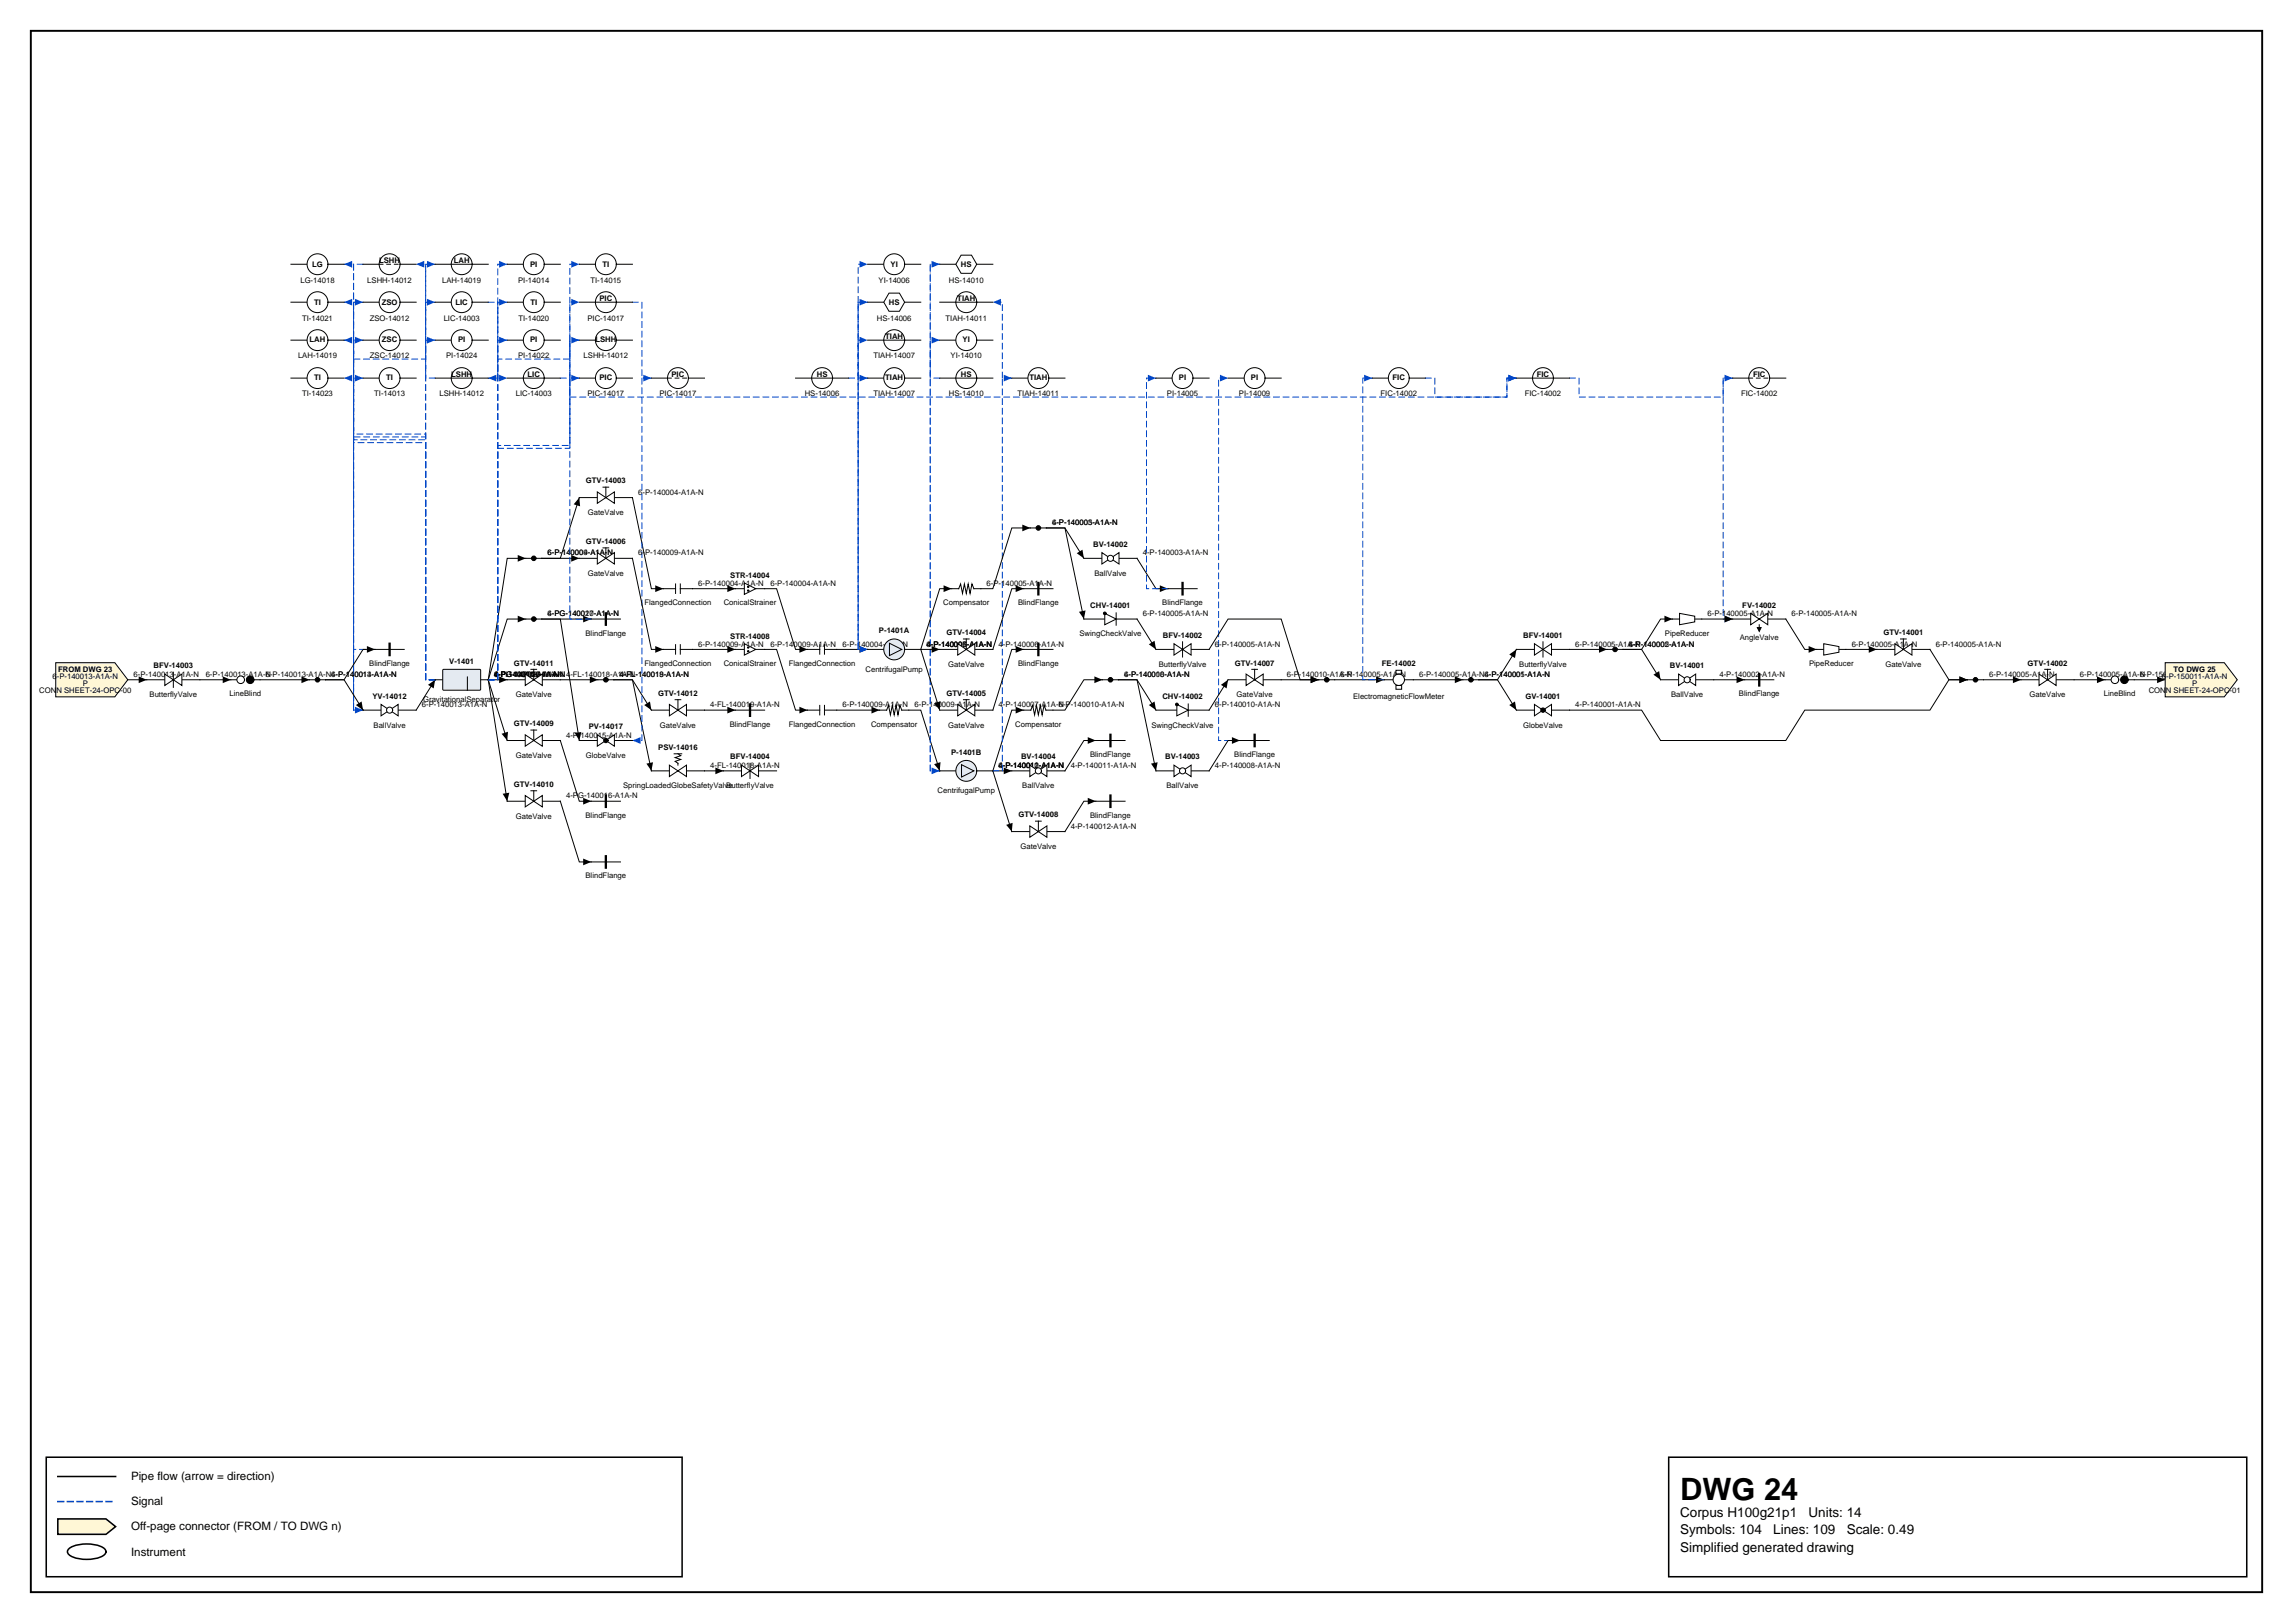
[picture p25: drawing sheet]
<svg xmlns="http://www.w3.org/2000/svg" width="420mm" height="297mm" viewBox="0 0 420 297" stroke-linecap="round" stroke-linejoin="round" font-family="sans-serif">
<defs><g id="words">
<text font-size="5.6" x="307.6" y="274.5">DWG 24</text>
<g font-size="2.5">
<text x="307.6" y="277.6">Corpus H100g21p1</text>
<text x="307.6" y="280.8">Symbols: 104</text>
<text x="324.6" y="280.8">Lines: 109</text>
<text x="331.1" y="277.6">Units: 14</text>
<text x="338.1" y="280.8">Scale: 0.49</text>
<text x="307.6" y="284">Simplified generated drawing</text>
</g>
<g font-size="2.1">
<text x="24" y="270.9">Pipe flow (arrow = direction)</text>
<text x="24" y="275.5">Signal</text>
<text x="24" y="280.1">Off-page connector (FROM / TO DWG n)</text>
<text x="24" y="284.7">Instrument</text>
</g>
<g font-size="1.4">
<text x="55" y="51.7">LG-14018</text>
<text x="57.1" y="48.8">LG</text>
<text x="67.3" y="51.7">LSHH-14012</text>
<text x="69.4" y="48.1">LSHH</text>
<text x="81" y="51.7">LAH-14019</text>
<text x="83.1" y="48.1">LAH</text>
<text x="94.9" y="51.7">PI-14014</text>
<text x="97.1" y="48.8">PI</text>
<text x="108.1" y="51.7">TI-14015</text>
<text x="110.3" y="48.8">TI</text>
<text x="160.8" y="51.7">YI-14006</text>
<text x="163" y="48.8">YI</text>
<text x="173.7" y="51.7">HS-14010</text>
<text x="175.9" y="48.8">HS</text>
<text x="55.3" y="58.7">TI-14021</text>
<text x="57.5" y="55.7">TI</text>
<text x="67.7" y="58.7">ZSO-14012</text>
<text x="69.9" y="55.7">ZSO</text>
<text x="81.2" y="58.7">LIC-14003</text>
<text x="83.4" y="55.7">LIC</text>
<text x="94.9" y="58.7">TI-14020</text>
<text x="97.1" y="55.7">TI</text>
<text x="107.5" y="58.7">PIC-14017</text>
<text x="109.7" y="55">PIC</text>
<text x="160.5" y="58.7">HS-14006</text>
<text x="162.7" y="55.7">HS</text>
<text x="173.1" y="58.7">TIAH-14011</text>
<text x="175.3" y="55">TIAH</text>
<text x="54.6" y="65.6">LAH-14019</text>
<text x="56.7" y="62.7">LAH</text>
<text x="67.7" y="65.6">ZSC-14012</text>
<text x="69.9" y="62.7">ZSC</text>
<text x="81.7" y="65.6">PI-14024</text>
<text x="83.9" y="62.7">PI</text>
<text x="94.9" y="65.6">PI-14022</text>
<text x="97.1" y="62.7">PI</text>
<text x="106.8" y="65.6">LSHH-14012</text>
<text x="109" y="62.7">LSHH</text>
<text x="159.9" y="65.6">TIAH-14007</text>
<text x="162.1" y="62">TIAH</text>
<text x="174" y="65.6">YI-14010</text>
<text x="176.2" y="62.7">YI</text>
<text x="57.5" y="69.6">TI</text>
<text x="70.7" y="69.6">TI</text>
<text x="82.6" y="68.9">LSHH</text>
<text x="96.6" y="68.9">LIC</text>
<text x="109.7" y="69.6">PIC</text>
<text x="122.9" y="68.9">PIC</text>
<text x="149.5" y="68.9">HS</text>
<text x="162.1" y="69.6">TIAH</text>
<text x="175.9" y="68.9">HS</text>
<text x="188.5" y="69.6">TIAH</text>
<text x="215.8" y="69.6">PI</text>
<text x="229" y="69.6">PI</text>
<text x="255" y="69.6">FIC</text>
<text x="281.4" y="68.9">FIC</text>
<text x="320.9" y="68.9">FIC</text>
<text x="55.3" y="72.6">TI-14023</text>
<text x="68.5" y="72.6">TI-14013</text>
<text x="80.4" y="72.6">LSHH-14012</text>
<text x="94.4" y="72.6">LIC-14003</text>
<text x="107.5" y="72.6">PIC-14017</text>
<text x="120.7" y="72.6">PIC-14017</text>
<text x="147.3" y="72.6">HS-14006</text>
<text x="159.9" y="72.6">TIAH-14007</text>
<text x="173.7" y="72.6">HS-14010</text>
<text x="186.3" y="72.6">TIAH-14011</text>
<text x="213.6" y="72.6">PI-14005</text>
<text x="226.8" y="72.6">PI-14009</text>
<text x="252.8" y="72.6">FIC-14002</text>
<text x="279.2" y="72.6">FIC-14002</text>
<text x="318.7" y="72.6">FIC-14002</text>
<text x="107.3" y="88.5">GTV-14003</text>
<text x="107.6" y="94.3">GateValve</text>
<text x="116.8" y="90.5">6-P-140004-A1A-N</text>
<text x="100.2" y="101.7">6-P-140004-A1A-N</text>
<text x="100.2" y="101.7">6-P-140009-A1A-N</text>
<text x="107.3" y="99.6">GTV-14006</text>
<text x="116.8" y="101.7">6-P-140009-A1A-N</text>
<text x="192.6" y="96.1">6-P-140005-A1A-N</text>
<text x="192.6" y="96.1">4-P-140003-A1A-N</text>
<text x="200.1" y="100.1">BV-14002</text>
<text x="209.2" y="101.7">4-P-140003-A1A-N</text>
<text x="107.6" y="105.4">GateValve</text>
<text x="127.9" y="107.2">6-P-140004-A1A-N</text>
<text x="133.7" y="105.8">STR-14004</text>
<text x="141" y="107.2">6-P-140004-A1A-N</text>
<text x="180.6" y="107.2">6-P-140005-A1A-N</text>
<text x="200.4" y="105.4">BallValve</text>
<text x="100.2" y="112.8">6-PG-140020-A1A-N</text>
<text x="100.2" y="112.8">4-PG-140017-A1A-N</text>
<text x="118" y="110.8">FlangedConnection</text>
<text x="132.5" y="110.8">ConicalStrainer</text>
<text x="172.7" y="110.8">Compensator</text>
<text x="186.4" y="110.8">BlindFlange</text>
<text x="199.6" y="111.2">CHV-14001</text>
<text x="209.2" y="112.8">6-P-140005-A1A-N</text>
<text x="212.8" y="110.8">BlindFlange</text>
<text x="312.6" y="112.8">6-P-140005-A1A-N</text>
<text x="319" y="111.2">FV-14002</text>
<text x="328" y="112.8">6-P-140005-A1A-N</text>
<text x="107.2" y="116.3">BlindFlange</text>
<text x="127.9" y="118.3">6-P-140009-A1A-N</text>
<text x="133.7" y="116.9">STR-14008</text>
<text x="141" y="118.3">6-P-140009-A1A-N</text>
<text x="154.2" y="118.3">6-P-140004-A1A-N</text>
<text x="160.9" y="115.9">P-1401A</text>
<text x="169.6" y="118.3">4-P-140006-A1A-N</text>
<text x="169.6" y="118.3">4-P-140007-A1A-N</text>
<text x="169.6" y="118.3">6-P-140005-A1A-N</text>
<text x="173.3" y="116.2">GTV-14004</text>
<text x="182.8" y="118.3">4-P-140006-A1A-N</text>
<text x="197.6" y="116.5">SwingCheckValve</text>
<text x="212.9" y="116.8">BFV-14002</text>
<text x="222.4" y="118.3">6-P-140005-A1A-N</text>
<text x="278.9" y="116.8">BFV-14001</text>
<text x="288.4" y="118.3">6-P-140005-A1A-N</text>
<text x="298.2" y="118.3">4-P-140002-A1A-N</text>
<text x="298.2" y="118.3">6-P-140005-A1A-N</text>
<text x="304.8" y="116.3">PipeReducer</text>
<text x="318.5" y="117.2">AngleValve</text>
<text x="339" y="118.3">6-P-140005-A1A-N</text>
<text x="344.8" y="116.2">GTV-14001</text>
<text x="354.4" y="118.3">6-P-140005-A1A-N</text>
<text x="9.6" y="124.3">6-P-140013-A1A-N</text>
<text x="10.6" y="123">FROM DWG 23</text>
<text x="15.1" y="125.5">P</text>
<text x="24.5" y="123.9">6-P-140013-A1A-N</text>
<text x="28.1" y="122.3">BFV-14003</text>
<text x="37.7" y="123.9">6-P-140013-A1A-N</text>
<text x="48.7" y="123.9">6-P-140013-A1A-N6-P-140013-A1A-N</text>
<text x="60.6" y="123.9">4-P-140014-A1A-N</text>
<text x="67.6" y="121.9">BlindFlange</text>
<text x="82.3" y="121.5">V-1401</text>
<text x="90.4" y="123.9">4-PG-140016-A1A-N4-FL-140018-A1A-N</text>
<text x="90.4" y="123.9">6-P-140004-A1A-N</text>
<text x="90.4" y="123.9">4-FL-140018-A1A-N</text>
<text x="90.4" y="123.9">4-P-140015-A1A-N</text>
<text x="90.4" y="123.9">6-PG-140020-A1A-N</text>
<text x="94.1" y="121.8">GTV-14011</text>
<text x="113.4" y="123.9">4-FL-140019-A1A-N</text>
<text x="113.4" y="123.9">4-FL-140018-A1A-N</text>
<text x="118" y="121.9">FlangedConnection</text>
<text x="132.5" y="121.9">ConicalStrainer</text>
<text x="144.4" y="121.9">FlangedConnection</text>
<text x="158.5" y="122.9">CentrifugalPump</text>
<text x="173.6" y="122">GateValve</text>
<text x="186.4" y="121.9">BlindFlange</text>
<text x="205.8" y="123.9">6-P-140010-A1A-N</text>
<text x="205.8" y="123.9">4-P-140008-A1A-N</text>
<text x="212.1" y="122">ButterflyValve</text>
<text x="226.1" y="121.8">GTV-14007</text>
<text x="235.6" y="123.9">6-P-140010-A1A-N</text>
<text x="245.4" y="123.9">6-P-140005-A1A-N</text>
<text x="253" y="122">FE-14002</text>
<text x="259.8" y="123.9">6-P-140005-A1A-N4-P-140001-A1A-N</text>
<text x="271.8" y="123.9">6-P-140005-A1A-N</text>
<text x="278.1" y="122">ButterflyValve</text>
<text x="305.7" y="122.3">BV-14001</text>
<text x="314.8" y="123.9">4-P-140002-A1A-N</text>
<text x="331.2" y="121.9">PipeReducer</text>
<text x="345.2" y="122">GateValve</text>
<text x="364.2" y="123.9">6-P-140005-A1A-N</text>
<text x="371.2" y="121.8">GTV-14002</text>
<text x="380.8" y="123.9">6-P-140005-A1A-N</text>
<text x="391.8" y="123.9">6-P-150011-A1A-N</text>
<text x="395.8" y="124.3">6-P-150011-A1A-N</text>
<text x="397.9" y="123">TO DWG 25</text>
<text x="401.3" y="125.5">P</text>
<text x="7.2" y="126.8">CONN SHEET-24-OPC-00</text>
<text x="27.4" y="127.6">ButterflyValve</text>
<text x="42" y="127.4">LineBlind</text>
<text x="68.2" y="127.9">YV-14012</text>
<text x="77.2" y="129.4">6-P-140013-A1A-N</text>
<text x="77.5" y="128.5">GravitationalSeparator</text>
<text x="94.4" y="127.6">GateValve</text>
<text x="120.5" y="127.4">GTV-14012</text>
<text x="130" y="129.4">4-FL-140019-A1A-N</text>
<text x="154.2" y="129.4">6-P-140009-A1A-N</text>
<text x="167.4" y="129.4">6-P-140009-A1A-N</text>
<text x="173.3" y="127.4">GTV-14005</text>
<text x="182.8" y="129.4">4-P-140007-A1A-N</text>
<text x="193.8" y="129.4">6-P-140010-A1A-N</text>
<text x="212.8" y="127.9">CHV-14002</text>
<text x="222.4" y="129.4">6-P-140010-A1A-N</text>
<text x="226.4" y="127.6">GateValve</text>
<text x="247.7" y="127.9">ElectromagneticFlowMeter</text>
<text x="279.3" y="127.9">GV-14001</text>
<text x="288.4" y="129.4">4-P-140001-A1A-N</text>
<text x="305.9" y="127.6">BallValve</text>
<text x="318.4" y="127.4">BlindFlange</text>
<text x="371.6" y="127.6">GateValve</text>
<text x="385.2" y="127.4">LineBlind</text>
<text x="393.4" y="126.8">CONN SHEET-24-OPC-01</text>
<text x="68.4" y="133.2">BallValve</text>
<text x="94.1" y="132.9">GTV-14009</text>
<text x="103.6" y="135">4-P-140015-A1A-N</text>
<text x="107.8" y="133.4">PV-14017</text>
<text x="120.5" y="137.3">PSV-14016</text>
<text x="120.8" y="133.2">GateValve</text>
<text x="133.6" y="133">BlindFlange</text>
<text x="144.4" y="133">FlangedConnection</text>
<text x="159.5" y="133">Compensator</text>
<text x="173.6" y="133.2">GateValve</text>
<text x="185.9" y="133">Compensator</text>
<text x="210.8" y="133.2">SwingCheckValve</text>
<text x="278.8" y="133.2">GlobeValve</text>
<text x="94.4" y="138.7">GateValve</text>
<text x="107.3" y="138.7">GlobeValve</text>
<text x="130" y="140.6">4-FL-140018-A1A-N</text>
<text x="133.7" y="139">BFV-14004</text>
<text x="174.1" y="138.1">P-1401B</text>
<text x="182.8" y="140.6">4-P-140012-A1A-N</text>
<text x="182.8" y="140.6">4-P-140011-A1A-N</text>
<text x="182.8" y="140.6">6-P-140010-A1A-N</text>
<text x="186.9" y="139">BV-14004</text>
<text x="196" y="140.6">4-P-140011-A1A-N</text>
<text x="199.6" y="138.5">BlindFlange</text>
<text x="213.3" y="139">BV-14003</text>
<text x="222.4" y="140.6">4-P-140008-A1A-N</text>
<text x="226" y="138.5">BlindFlange</text>
<text x="94.1" y="144">GTV-14010</text>
<text x="94.4" y="149.8">GateValve</text>
<text x="103.6" y="146.1">4-PG-140016-A1A-N</text>
<text x="107.2" y="149.7">BlindFlange</text>
<text x="114.1" y="144.3">SpringLoadedGlobeSafetyValve</text>
<text x="133" y="144.3">ButterflyValve</text>
<text x="171.7" y="145.1">CentrifugalPump</text>
<text x="186.5" y="149.6">GTV-14008</text>
<text x="187.2" y="144.3">BallValve</text>
<text x="199.6" y="149.7">BlindFlange</text>
<text x="213.6" y="144.3">BallValve</text>
<text x="186.8" y="155.4">GateValve</text>
<text x="196" y="151.7">4-P-140012-A1A-N</text>
<text x="107.2" y="160.8">BlindFlange</text>
</g>
</g></defs>
<path d="M5.6 5.6h408.6v285.8h-408.6z" fill="none" stroke="#000" stroke-width=".35"/>
<path d="M8.5 266.7h116.4v21.9h-116.4zM10.6 270.2h10.6M305.5 266.7h105.8v21.9h-105.8z" fill="none" stroke="#000" stroke-width=".28"/>
<path d="M10.6 274.8h10.6" fill="none" stroke="#0046c8" stroke-width=".28" stroke-dasharray="1.1 .7"/>
<path d="M10.6 278h8.8l1.8 1.4-1.8 1.4h-8.8z" fill="#fff7d6" stroke="#000" stroke-width=".28"/>
<path d="M12.7 283.4a6.7 6.7 0 0 1 6.3 0 .72 .72 0 0 1 0 1.2 6.7 6.7 0 0 1-6.3 0 .72 .72 0 0 1 0-1.2z" fill="none" stroke="#000" stroke-width=".28"/>
<path d="M208.2 113.3l3.4 5.6" fill="none" stroke="#000" stroke-width=".18"/>
<path d="M210.3 117.9l1.1-.6 .2 1.6z" fill="#000"/>
<path d="M227 135.5h-3.9v-66.3h1.7" fill="none" stroke="#0046c8" stroke-width=".18" stroke-dasharray="1.1 .7"/>
<path d="M223.4 68.6l1.4 .6-1.4 .6z" fill="#0046c8"/>
<path d="M172 69.2h-1.7v-20.8h1.7" fill="none" stroke="#0046c8" stroke-width=".18" stroke-dasharray="1.1 .7"/>
<path d="M170.6 47.7l1.4 .7-1.4 .6z" fill="#0046c8"/>
<path d="M185.2 141.1h-3.4l3.4 11.1" fill="none" stroke="#000" stroke-width=".18"/>
<path d="M184.2 151l1.2-.4-.2 1.6zM183.8 140.5l1.4 .6-1.4 .6z" fill="#000"/>
<path d="M172 141.1h-1.7v-78.8h1.7" fill="none" stroke="#0046c8" stroke-width=".18" stroke-dasharray="1.1 .7"/>
<path d="M170.6 61.6l1.4 .7-1.4 .6z" fill="#0046c8"/>
<path d="M187.4 130h-2.2l-3.4 11.1" fill="none" stroke="#000" stroke-width=".18"/>
<path d="M185.9 129.3l1.5 .7-1.5 .6z" fill="#000"/>
<path d="M181.8 141.1h1.7v-71.9h1.7" fill="none" stroke="#0046c8" stroke-width=".18" stroke-dasharray="1.1 .7"/>
<path d="M183.8 68.6l1.4 .6-1.4 .6z" fill="#0046c8"/>
<path d="M277.6 118.9l-3.4 5.5h-3.5h3.5l3.4 5.6M363.1 124.4h6.9" fill="none" stroke="#000" stroke-width=".18"/>
<path d="M276.3 119.8l1.3-.9-.2 1.5zM276.3 129l1.1-.6 .2 1.6zM368.5 123.8l1.5 .6-1.5 .6z" fill="#000"/>
<path d="M317.2 69.2h-1.7v44.1h1.7" fill="none" stroke="#0046c8" stroke-width=".18" stroke-dasharray="1.1 .7"/>
<path d="M315.7 112.7l1.5 .6-1.5 .6z" fill="#0046c8"/>
<path d="M360.2 124.4h-3.4l-3.5 5.6h-22.9l-3.5 5.5h-22.9l-3.5-5.5h-13.1" fill="none" stroke="#000" stroke-width=".18"/>
<path d="M358.7 123.8l1.5 .6-1.5 .6z" fill="#000"/>
<path d="M89.4 55.3h1.7v13.9h1.8" fill="none" stroke="#0046c8" stroke-width=".18" stroke-dasharray="1.1 .7"/>
<path d="M91.4 68.6l1.5 .6-1.5 .6z" fill="#0046c8"/>
<path d="M66.5 130h-1.8v-67.7h1.8" fill="none" stroke="#0046c8" stroke-width=".18" stroke-dasharray="1.1 .7"/>
<path d="M65 61.6l1.5 .7-1.5 .6z" fill="#0046c8"/>
<path d="M79.7 124.4l-3.5 5.6" fill="none" stroke="#000" stroke-width=".18"/>
<path d="M78.4 125.3l1.3-.9-.3 1.6z" fill="#000"/>
<path d="M66.5 130h-1.8v-74.7h1.8" fill="none" stroke="#0046c8" stroke-width=".18" stroke-dasharray="1.1 .7"/>
<path d="M65 54.7l1.5 .6-1.5 .6z" fill="#0046c8"/>
<path d="M153.2 118.9h5.6M198.4 102.2l-3.4-5.6h-3.4h3.4l3.4 16.7" fill="none" stroke="#000" stroke-width=".18"/>
<path d="M157.4 118.2l1.4 .7-1.4 .6zM197.5 112l1.2-.3-.3 1.6zM197.1 101.3l1.1-.7 .2 1.6z" fill="#000"/>
<path d="M287.4 69.2h1.7v3.5h26.4v-3.5h1.7" fill="none" stroke="#0046c8" stroke-width=".18" stroke-dasharray="1.1 .7"/>
<path d="M315.7 68.6l1.5 .6-1.5 .6z" fill="#0046c8"/>
<path d="M234.6 124.4h6.8" fill="none" stroke="#000" stroke-width=".18"/>
<path d="M240 123.8l1.4 .6-1.4 .6z" fill="#000"/>
<path d="M68.7 118.9h-4v-49.7h1.8" fill="none" stroke="#0046c8" stroke-width=".18" stroke-dasharray="1.1 .7"/>
<path d="M65 68.6l1.5 .6-1.5 .6z" fill="#0046c8"/>
<path d="M224.8 124.4l-3.4 5.6" fill="none" stroke="#000" stroke-width=".18"/>
<path d="M223.5 125.3l1.3-.9-.2 1.6z" fill="#000"/>
<path d="M158.8 69.2h-1.7v-6.9h1.7" fill="none" stroke="#0046c8" stroke-width=".18" stroke-dasharray="1.1 .7"/>
<path d="M157.4 61.6l1.4 .7-1.4 .6z" fill="#0046c8"/>
<path d="M140 107.7h2.2l3.5 11.2h2.1M187.4 107.7h-2.2l-3.4 11.2M187.4 118.9h-2.2l-3.4 11.1M221.4 118.9l3.4-5.6h9.8l3.4 11.1h3.4M306.2 113.3h-2.2l-3.5 5.6h-3.4h3.4l3.5 5.5M353.3 118.9l3.5 5.5h3.4M313.7 124.4h5.7M390.7 124.4h5.7" fill="none" stroke="#000" stroke-width=".18"/>
<path d="M146.4 118.2l1.4 .7-1.4 .6zM185.9 107.1l1.5 .6-1.5 .7zM185.9 118.2l1.5 .7-1.5 .6zM304.7 112.7l1.5 .6-1.5 .6zM240 123.8l1.4 .6-1.4 .6zM302.7 123.5l1.1-.7 .2 1.6zM317.9 123.8l1.5 .6-1.5 .6zM358.7 123.8l1.5 .6-1.5 .6zM394.9 123.8l1.5 .6-1.5 .6z" fill="#000"/>
<path d="M79.7 124.4h-1.8v-62.1h1.8" fill="none" stroke="#0046c8" stroke-width=".18" stroke-dasharray="1.1 .7"/>
<path d="M78.2 61.6l1.5 .7-1.5 .6z" fill="#0046c8"/>
<path d="M79.7 124.4h-1.8v-69.1h1.8" fill="none" stroke="#0046c8" stroke-width=".18" stroke-dasharray="1.1 .7"/>
<path d="M78.2 54.7l1.5 .6-1.5 .6z" fill="#0046c8"/>
<path d="M96.3 102.2h-3.4l-3.5 22.2 3.5 22.2" fill="none" stroke="#000" stroke-width=".18"/>
<path d="M94.8 101.6l1.5 .6-1.5 .6zM92 145.3l1.2-.2-.3 1.5z" fill="#000"/>
<path d="M89.4 124.4h1.7v-62.1h1.8" fill="none" stroke="#0046c8" stroke-width=".18" stroke-dasharray="1.1 .7"/>
<path d="M91.4 61.6l1.5 .7-1.5 .6z" fill="#0046c8"/>
<path d="M89.4 124.4h1.7v-69.1h1.8" fill="none" stroke="#0046c8" stroke-width=".18" stroke-dasharray="1.1 .7"/>
<path d="M91.4 54.7l1.5 .6-1.5 .6z" fill="#0046c8"/>
<path d="M92.9 124.4h-3.5l3.5 11.1" fill="none" stroke="#000" stroke-width=".18"/>
<path d="M91.4 123.8l1.5 .6-1.5 .6zM91.8 134.3l1.2-.4-.1 1.6z" fill="#000"/>
<path d="M89.4 124.4h1.7v-76h1.8" fill="none" stroke="#0046c8" stroke-width=".18" stroke-dasharray="1.1 .7"/>
<path d="M91.4 47.7l1.5 .7-1.5 .6z" fill="#0046c8"/>
<path d="M79.7 124.4h-1.8v-45h-13.2v-10.2h-1.7" fill="none" stroke="#0046c8" stroke-width=".18" stroke-dasharray="1.1 .7"/>
<path d="M63 69.2l1.5-.6v1.2z" fill="#0046c8"/>
<path d="M96.3 113.3h-3.4l-3.5 11.1" fill="none" stroke="#000" stroke-width=".18"/>
<path d="M94.8 112.7l1.5 .6-1.5 .6z" fill="#000"/>
<path d="M79.7 124.4h-1.8v-44.4h-13.2v-17.7h-1.7" fill="none" stroke="#0046c8" stroke-width=".18" stroke-dasharray="1.1 .7"/>
<path d="M63 62.3l1.5-.7v1.3z" fill="#0046c8"/>
<path d="M79.7 124.4h-1.8v-43.9h-13.2v-25.2h-1.7" fill="none" stroke="#0046c8" stroke-width=".18" stroke-dasharray="1.1 .7"/>
<path d="M63 55.3l1.5-.6v1.2z" fill="#0046c8"/>
<path d="M79.7 124.4h-1.8v-43.4h-13.2v-32.6h-1.7" fill="none" stroke="#0046c8" stroke-width=".18" stroke-dasharray="1.1 .7"/>
<path d="M63 48.4l1.5-.7v1.3z" fill="#0046c8"/>
<path d="M89.4 124.4h1.7v-42.9h13.2v-12.3h1.8" fill="none" stroke="#0046c8" stroke-width=".18" stroke-dasharray="1.1 .7"/>
<path d="M104.6 68.6l1.5 .6-1.5 .6z" fill="#0046c8"/>
<path d="M89.4 124.4h1.7v-42.4h13.2v-19.7h1.8" fill="none" stroke="#0046c8" stroke-width=".18" stroke-dasharray="1.1 .7"/>
<path d="M104.6 61.6l1.5 .7-1.5 .6z" fill="#0046c8"/>
<path d="M200.6 146.6h-2.2l-3.4 5.6" fill="none" stroke="#000" stroke-width=".18"/>
<path d="M199.1 146l1.5 .6-1.5 .7z" fill="#000"/>
<path d="M115.8 55.3h1.7v13.9h1.8" fill="none" stroke="#0046c8" stroke-width=".18" stroke-dasharray="1.1 .7"/>
<path d="M117.8 68.6l1.5 .6-1.5 .6z" fill="#0046c8"/>
<path d="M227 135.5h-2.2l-3.4 5.6M102.6 146.6l3.5 11.2h2.1" fill="none" stroke="#000" stroke-width=".18"/>
<path d="M225.5 134.9l1.5 .6-1.5 .6zM106.8 157.1l1.4 .7-1.4 .6z" fill="#000"/>
<path d="M158.8 55.3h-1.7v63.6h1.7" fill="none" stroke="#0046c8" stroke-width=".18" stroke-dasharray="1.1 .7"/>
<path d="M157.4 118.2l1.4 .7-1.4 .6z" fill="#0046c8"/>
<path d="M106.1 91.1l-3.5 11.1h-3.4h6.9M115.8 91.1l3.5 16.6h2.1M119.3 130l-3.5-5.6h-3.4h3.4l3.5 16.7" fill="none" stroke="#000" stroke-width=".18"/>
<path d="M106.1 91.1l.1 1.6-1.2-.4zM104.6 101.6l1.5 .6-1.5 .6zM120 107.1l1.4 .6-1.4 .7zM117.9 129l1.1-.6 .3 1.6zM118.3 139.8l1.3-.3-.3 1.6z" fill="#000"/>
<path d="M119.3 69.2h-1.8v66.3h-1.7" fill="none" stroke="#0046c8" stroke-width=".18" stroke-dasharray="1.1 .7"/>
<path d="M115.8 135.5l1.5-.6v1.2z" fill="#0046c8"/>
<path d="M311.6 113.3h5.6" fill="none" stroke="#000" stroke-width=".18"/>
<path d="M315.7 112.7l1.5 .6-1.5 .6z" fill="#000"/>
<path d="M261 69.2h1.7v3.5h13.2v-3.5h1.7" fill="none" stroke="#0046c8" stroke-width=".18" stroke-dasharray="1.1 .7"/>
<path d="M276.1 68.6l1.5 .6-1.5 .6z" fill="#0046c8"/>
<path d="M200.6 135.5h-2.2l-3.4 5.6" fill="none" stroke="#000" stroke-width=".18"/>
<path d="M199.1 134.9l1.5 .6-1.5 .6z" fill="#000"/>
<path d="M66.5 48.4h-1.8v81.6h1.8" fill="none" stroke="#0046c8" stroke-width=".18" stroke-dasharray="1.1 .7"/>
<path d="M65 129.3l1.5 .7-1.5 .6z" fill="#0046c8"/>
<path d="M287.4 118.9h6.8M244.4 124.4h9" fill="none" stroke="#000" stroke-width=".18"/>
<path d="M292.7 118.2l1.5 .7-1.5 .6zM251.9 123.8l1.5 .6-1.5 .6z" fill="#000"/>
<path d="M102.6 69.2h1.7v3.5h171.6v-3.5h1.7" fill="none" stroke="#0046c8" stroke-width=".18" stroke-dasharray="1.1 .7"/>
<path d="M276.1 68.6l1.5 .6-1.5 .6z" fill="#0046c8"/>
<g fill="none" stroke="#000" stroke-width=".18">
<path d="M68.7 118.9h-2.2l-3.5 5.5h-3.4h3.4l3.5 5.6M115.8 102.2l3.5 16.7h2.1M126.8 118.9h7.8M126.8 107.7h7.8M140 118.9h2.2l3.5 11.1h2.1M208.2 102.2l3.4 5.5h2.2M326.9 113.3l3.5 5.6h2.2M23.4 124.4h3.5M36.6 124.4h5.7M102.6 124.4h6.9M102.6 135.5l3.5 11.1h2.1M129 130h5.6"/>
<path d="M153.2 130h7.8M166.4 130h2.2l3.4 11.1M258.8 124.4h9M379.7 124.4h5.7"/>
</g>
<g fill="#000">
<path d="M67.2 118.2l1.5 .7-1.5 .6zM120 118.2l1.4 .7-1.4 .6zM133.2 118.2l1.4 .7-1.4 .6zM133.2 107.1l1.4 .6-1.4 .7zM212.3 107.1l1.5 .6-1.5 .7zM331.1 118.2l1.5 .7-1.5 .6zM25.4 123.8l1.5 .6-1.5 .6zM40.8 123.8l1.5 .6-1.5 .6zM65.2 129l1-.6 .3 1.6zM108 123.8l1.5 .6-1.5 .6zM133.2 129.3l1.4 .7-1.4 .6zM146.4 129.3l1.4 .7-1.4 .6z"/>
<path d="M159.6 129.3l1.4 .7-1.4 .6zM266.4 123.8l1.4 .6-1.4 .6zM383.9 123.8l1.5 .6-1.5 .6zM106.8 146l1.4 .6-1.4 .7zM171 139.9l1.2-.4-.2 1.6z"/>
</g>
<path d="M253.4 124.4h-3.9v-55.2h1.7" fill="none" stroke="#0046c8" stroke-width=".18" stroke-dasharray="1.1 .7"/>
<path d="M249.7 68.6l1.5 .6-1.5 .6z" fill="#0046c8"/>
<path d="M201.8 124.4h-3.4l-3.4 5.6h-2.2" fill="none" stroke="#000" stroke-width=".18"/>
<path d="M200.4 123.8l1.4 .6-1.4 .6z" fill="#000"/>
<path d="M172 48.4h-1.7v92.7h1.7" fill="none" stroke="#0046c8" stroke-width=".18" stroke-dasharray="1.1 .7"/>
<path d="M170.6 140.5l1.4 .6-1.4 .6z" fill="#0046c8"/>
<path d="M188.6 96.6h-3.4l-3.4 11.1h-2.2M108.2 113.3h-9h3.4l3.5 22.2M47.6 124.4h9.1" fill="none" stroke="#000" stroke-width=".18"/>
<path d="M187.2 96l1.4 .6-1.4 .6zM106.8 112.7l1.4 .6-1.4 .6zM55.2 123.8l1.5 .6-1.5 .6zM105.2 134.2l1.2-.2-.3 1.5z" fill="#000"/>
<path d="M63 62.3h1.7v3.4h13.2v-17.3h1.8" fill="none" stroke="#0046c8" stroke-width=".18" stroke-dasharray="1.1 .7"/>
<path d="M78.2 47.7l1.5 .7-1.5 .6z" fill="#0046c8"/>
<path d="M213.8 107.7h-3.9v-38.5h1.7" fill="none" stroke="#0046c8" stroke-width=".18" stroke-dasharray="1.1 .7"/>
<path d="M210.2 68.6l1.4 .6-1.4 .6z" fill="#0046c8"/>
<path d="M338 118.9h5.6M211.6 130l-3.4-5.6h-3.4h3.4l3.4 16.7" fill="none" stroke="#000" stroke-width=".18"/>
<path d="M342.1 118.2l1.5 .7-1.5 .6zM210.3 129l1.1-.6 .2 1.6zM210.7 139.8l1.2-.3-.3 1.6z" fill="#000"/>
<path d="M158.8 118.9h-1.7v-49.7h1.7" fill="none" stroke="#0046c8" stroke-width=".18" stroke-dasharray="1.1 .7"/>
<path d="M157.4 68.6l1.4 .6-1.4 .6z" fill="#0046c8"/>
<path d="M168.6 118.9h3.4M168.6 118.9l3.4 11.1M174.2 107.7h-2.2l-3.4 11.2" fill="none" stroke="#000" stroke-width=".18"/>
<path d="M170.6 118.2l1.4 .7-1.4 .6zM172.8 107.1l1.4 .6-1.4 .7zM171 128.7l1.2-.3-.2 1.6z" fill="#000"/>
<path d="M158.8 118.9h-1.7v-70.5h1.7" fill="none" stroke="#0046c8" stroke-width=".18" stroke-dasharray="1.1 .7"/>
<path d="M157.4 47.7l1.4 .7-1.4 .6z" fill="#0046c8"/>
<path d="M185.2 69.2h-1.7v-13.9h-1.7" fill="none" stroke="#0046c8" stroke-width=".18" stroke-dasharray="1.1 .7"/>
<path d="M181.8 55.3l1.5-.6v1.2z" fill="#0046c8"/>
<path d="M79.7 69.2h-1.8v-20.8h-1.7" fill="none" stroke="#0046c8" stroke-width=".18" stroke-dasharray="1.1 .7"/>
<path d="M76.2 48.4l1.5-.7v1.3z" fill="#0046c8"/>
<path d="M108.2 113.3h-3.9v-64.9h1.8" fill="none" stroke="#0046c8" stroke-width=".18" stroke-dasharray="1.1 .7"/>
<path d="M104.6 47.7l1.5 .7-1.5 .6z" fill="#0046c8"/>
<path d="M129 141.1h3.5" fill="none" stroke="#000" stroke-width=".18"/>
<path d="M131 140.5l1.5 .6-1.5 .6z" fill="#000"/>
<path d="M106.1 69.2h-1.8v-13.9h1.8" fill="none" stroke="#0046c8" stroke-width=".18" stroke-dasharray="1.1 .7"/>
<path d="M104.6 54.7l1.5 .6-1.5 .6z" fill="#0046c8"/>
<path d="M155.4 69.2h1.7v-13.9h1.7" fill="none" stroke="#0046c8" stroke-width=".18" stroke-dasharray="1.1 .7"/>
<path d="M157.4 54.7l1.4 .6-1.4 .6z" fill="#0046c8"/>
<path d="M106.1 62.3h-1.8v3.4h-13.2v3.5h-1.7" fill="none" stroke="#0046c8" stroke-width=".18" stroke-dasharray="1.1 .7"/>
<path d="M89.4 69.2l1.5-.6v1.2z" fill="#0046c8"/>
<path d="M198.4 113.3h3.9M204.3 113.3h3.9" fill="none" stroke="#000" stroke-width=".18"/>
<path d="M202.3 112.3l2 1-2 1z" fill="#fff" stroke="#000" stroke-width=".18"/>
<path d="M172 69.2h3M178.8 69.2h3M204.3 112.2v2.2M227 135.5h5.4" fill="none" stroke="#000" stroke-width=".18"/>
<circle cx="202.3" cy="112.3" r=".24" fill="#000" stroke="#000" stroke-width=".18"/>
<path d="M229.7 134.5v2.1" fill="none" stroke="#000" stroke-width=".42"/>
<circle cx="176.9" cy="69.2" r="1.91" fill="#fff" stroke="#000" stroke-width=".18"/>
<path d="M175 69.2h3.8M200.6 135.5h5.4M172 141.1h3M178.8 141.1h3" fill="none" stroke="#000" stroke-width=".18"/>
<path d="M203.3 134.5v2.1" fill="none" stroke="#000" stroke-width=".42"/>
<circle cx="176.9" cy="141.1" r="1.91" fill="#e2ecf7" stroke="#000" stroke-width=".18"/>
<path d="M211.6 69.2h3M218.4 69.2h3M176 140l2.3 1.1-2.3 1.1z" fill="none" stroke="#000" stroke-width=".18"/>
<circle cx="216.5" cy="69.2" r="1.91" fill="#fff" stroke="#000" stroke-width=".18"/>
<path d="M106.1 48.4h2.9M112.8 48.4h3" fill="none" stroke="#000" stroke-width=".18"/>
<circle cx="110.9" cy="48.4" r="1.91" fill="#fff" stroke="#000" stroke-width=".18"/>
<path d="M187.4 118.9h5.4M106.1 135.5h3.3M112.5 135.5h3.3M267.8 124.4h2.9M360.2 124.4h2.9" fill="none" stroke="#000" stroke-width=".18"/>
<g fill="#000" stroke="#000" stroke-width=".18">
<circle cx="269.3" cy="124.4" r=".42"/>
<circle cx="361.7" cy="124.4" r=".42"/>
</g>
<path d="M190.1 117.8v2.1" fill="none" stroke="#000" stroke-width=".42"/>
<path d="M109.4 134.5l3.1 2.1v-2.1l-3.1 2.1z" fill="#fff" stroke="#000" stroke-width=".18"/>
<circle cx="110.9" cy="135.5" r=".4" fill="#000" stroke="#000" stroke-width=".18"/>
<path d="M317.2 69.2h3M324 69.2h2.9" fill="none" stroke="#000" stroke-width=".18"/>
<circle cx="322.1" cy="69.2" r="1.91" fill="#fff" stroke="#000" stroke-width=".18"/>
<path d="M320.2 69.2h.7M321.6 69.2h.7M323 69.2h.6M277.6 130h3.3M284.1 130h3.3" fill="none" stroke="#000" stroke-width=".18"/>
<path d="M280.9 128.9l3.2 2.1v-2.1l-3.2 2.1z" fill="#fff" stroke="#000" stroke-width=".18"/>
<circle cx="282.5" cy="130" r=".4" fill="#000" stroke="#000" stroke-width=".18"/>
<path d="M79.7 62.3h2.9M86.4 62.3h3" fill="none" stroke="#000" stroke-width=".18"/>
<circle cx="84.5" cy="62.3" r="1.91" fill="#fff" stroke="#000" stroke-width=".18"/>
<path d="M79.7 55.3h2.9M86.4 55.3h3M108.2 157.8h5.4" fill="none" stroke="#000" stroke-width=".18"/>
<path d="M110.9 156.7v2.1" fill="none" stroke="#000" stroke-width=".42"/>
<circle cx="84.5" cy="55.3" r="1.91" fill="#fff" stroke="#000" stroke-width=".18"/>
<path d="M66.5 130h3.3M72.9 130h3.3" fill="none" stroke="#000" stroke-width=".18"/>
<g fill="#fff" stroke="#000" stroke-width=".18">
<path d="M69.8 128.9l3.1 2.1v-2.1l-3.1 2.1z"/>
<circle cx="71.3" cy="130" r=".56"/>
</g>
<path d="M277.6 69.2h3M284.4 69.2h3M188.6 96.6h3M147.8 118.9h2.3M150.1 118v1.7M150.9 118.9h2.3M150.9 118v1.7" fill="none" stroke="#000" stroke-width=".18"/>
<circle cx="190.1" cy="96.6" r=".42" fill="#000" stroke="#000" stroke-width=".18"/>
<circle cx="282.5" cy="69.2" r="1.91" fill="#fff" stroke="#000" stroke-width=".18"/>
<path d="M280.6 69.2h3.8M224.8 124.4h3.3M231.3 124.4h3.3" fill="none" stroke="#000" stroke-width=".18"/>
<path d="M228.1 123.4l3.2 2.1v-2.1l-3.2 2.1z" fill="#fff" stroke="#000" stroke-width=".18"/>
<path d="M66.5 69.2h2.9M73.2 69.2h3M68.7 118.9h5.3M229.2 122.5h1M229.7 122.5v1.9" fill="none" stroke="#000" stroke-width=".18"/>
<path d="M71.3 117.8v2.1" fill="none" stroke="#000" stroke-width=".42"/>
<circle cx="71.3" cy="69.2" r="1.91" fill="#fff" stroke="#000" stroke-width=".18"/>
<path d="M211.6 130h3.9M217.5 130h3.9" fill="none" stroke="#000" stroke-width=".18"/>
<path d="M215.5 128.9l2 1.1-2 1z" fill="#fff" stroke="#000" stroke-width=".18"/>
<path d="M158.8 69.2h3M165.6 69.2h3M217.5 128.8v2.3" fill="none" stroke="#000" stroke-width=".18"/>
<circle cx="215.5" cy="128.9" r=".24" fill="#000" stroke="#000" stroke-width=".18"/>
<circle cx="163.7" cy="69.2" r="1.91" fill="#fff" stroke="#000" stroke-width=".18"/>
<path d="M158.8 62.3h3M165.6 62.3h3" fill="none" stroke="#000" stroke-width=".18"/>
<circle cx="163.7" cy="62.3" r="1.91" fill="#fff" stroke="#000" stroke-width=".18"/>
<path d="M66.5 62.3h2.9M73.2 62.3h3M161.8 62.3h3.8" fill="none" stroke="#000" stroke-width=".18"/>
<circle cx="71.3" cy="62.3" r="1.91" fill="#fff" stroke="#000" stroke-width=".18"/>
<path d="M385.4 124.4h1.1M389.6 124.4h1.1" fill="none" stroke="#000" stroke-width=".18"/>
<circle cx="387.2" cy="124.4" r=".7" fill="#fff" stroke="#000" stroke-width=".18"/>
<circle cx="388.9" cy="124.4" r=".7" fill="#000" stroke="#000" stroke-width=".18"/>
<path d="M134.6 107.7h1.7M138.4 107.7h1.6" fill="none" stroke="#000" stroke-width=".18"/>
<path d="M136.3 106.7l2.1 1-2.1 1.1z" fill="#fff" stroke="#000" stroke-width=".18"/>
<g fill="#000" stroke="#000" stroke-width=".18">
<circle cx="137" cy="108.1" r=".12"/>
<circle cx="137" cy="107.4" r=".12"/>
</g>
<path d="M79.7 48.4h2.9M86.4 48.4h3" fill="none" stroke="#000" stroke-width=".18"/>
<circle cx="84.5" cy="48.4" r="1.91" fill="#fff" stroke="#000" stroke-width=".18"/>
<path d="M82.6 48.4h3.8M211.6 118.9h3.3M218.1 118.9h3.3M294.2 118.9h2.9" fill="none" stroke="#000" stroke-width=".18"/>
<circle cx="295.7" cy="118.9" r=".42" fill="#000" stroke="#000" stroke-width=".18"/>
<path d="M214.9 117.8l3.2 2.1v-2.1l-3.2 2.1z" fill="#fff" stroke="#000" stroke-width=".18"/>
<path d="M216.5 117.5v2.7M343.6 118.9h3.3M350 118.9h3.3" fill="none" stroke="#000" stroke-width=".18"/>
<path d="M346.9 117.8l3.1 2.1v-2.1l-3.1 2.1z" fill="#fff" stroke="#000" stroke-width=".18"/>
<path d="M348 116.9h1M348.5 116.9v2M304 124.4h3.3M310.4 124.4h3.3" fill="none" stroke="#000" stroke-width=".18"/>
<g fill="#fff" stroke="#000" stroke-width=".18">
<path d="M307.3 123.4l3.1 2.1v-2.1l-3.1 2.1z"/>
<circle cx="308.9" cy="124.4" r=".56"/>
</g>
<path d="M172 118.9h3.3M178.5 118.9h3.3" fill="none" stroke="#000" stroke-width=".18"/>
<path d="M175.3 117.8l3.2 2.1v-2.1l-3.2 2.1z" fill="#fff" stroke="#000" stroke-width=".18"/>
<path d="M176.4 116.9h1M176.9 116.9v2M172 130h3.3M178.5 130h3.3" fill="none" stroke="#000" stroke-width=".18"/>
<path d="M175.3 128.9l3.2 2.1v-2.1l-3.2 2.1z" fill="#fff" stroke="#000" stroke-width=".18"/>
<path d="M79.7 124.4h1.4M88 124.4h1.4M176.4 128.1h1M176.9 128.1v1.9" fill="none" stroke="#000" stroke-width=".18"/>
<path d="M81.1 122.6h6.8v3.7h-6.8z" fill="#e2ecf7" stroke="#000" stroke-width=".18"/>
<path d="M85.6 123.9v2.4M185.2 152.2h3.3M191.7 152.2h3.3" fill="none" stroke="#000" stroke-width=".18"/>
<path d="M188.5 151.2l3.2 2v-2l-3.2 2z" fill="#fff" stroke="#000" stroke-width=".18"/>
<path d="M106.1 55.3h2.9M112.8 55.3h3M189.6 150.3h1M190.1 150.3v1.9" fill="none" stroke="#000" stroke-width=".18"/>
<circle cx="110.9" cy="55.3" r="1.91" fill="#fff" stroke="#000" stroke-width=".18"/>
<path d="M109 55.3h3.8M92.9 146.6h3.3M99.3 146.6h3.3" fill="none" stroke="#000" stroke-width=".18"/>
<path d="M96.2 145.6l3.1 2.1v-2.1l-3.1 2.1z" fill="#fff" stroke="#000" stroke-width=".18"/>
<path d="M134.6 130h5.4M97.2 144.7h1M97.7 144.7v1.9M211.6 141.1h3.3M218.1 141.1h3.3" fill="none" stroke="#000" stroke-width=".18"/>
<path d="M137.3 128.9v2.1" fill="none" stroke="#000" stroke-width=".42"/>
<g fill="#fff" stroke="#000" stroke-width=".18">
<path d="M214.9 140l3.2 2.1v-2.1l-3.2 2.1z"/>
<circle cx="216.5" cy="141.1" r=".56"/>
</g>
<path d="M66.5 55.3h2.9M73.2 55.3h3" fill="none" stroke="#000" stroke-width=".18"/>
<circle cx="71.3" cy="55.3" r="1.91" fill="#fff" stroke="#000" stroke-width=".18"/>
<path d="M158.8 55.3h3M165.6 55.3h3" fill="none" stroke="#000" stroke-width=".18"/>
<path d="M162.8 53.6h1.9l.9 1.7-.9 1.7h-1.9l-1-1.7z" fill="#fff" stroke="#000" stroke-width=".18"/>
<path d="M106.1 91.1h3.3M112.5 91.1h3.3" fill="none" stroke="#000" stroke-width=".18"/>
<path d="M109.4 90l3.1 2.1v-2.1l-3.1 2.1z" fill="#fff" stroke="#000" stroke-width=".18"/>
<path d="M119.3 69.2h2.9M126 69.2h3M110.4 89.2h1M110.9 89.2v1.9M96.3 102.2h2.9M109.5 124.4h2.9" fill="none" stroke="#000" stroke-width=".18"/>
<g fill="#000" stroke="#000" stroke-width=".18">
<circle cx="97.7" cy="102.2" r=".42"/>
<circle cx="110.9" cy="124.4" r=".42"/>
</g>
<circle cx="124.1" cy="69.2" r="1.91" fill="#fff" stroke="#000" stroke-width=".18"/>
<path d="M122.2 69.2h.7M123.6 69.2h.7M125 69.2h.7M306.2 113.3h1.3M310.3 113.3h1.3" fill="none" stroke="#000" stroke-width=".18"/>
<path d="M307.5 112.3l2.8 .5v1l-2.8 .5z" fill="#fff" stroke="#000" stroke-width=".18"/>
<path d="M251.2 69.2h3M258 69.2h3" fill="none" stroke="#000" stroke-width=".18"/>
<circle cx="256.1" cy="69.2" r="1.91" fill="#fff" stroke="#000" stroke-width=".18"/>
<path d="M185.2 141.1h3.3M191.7 141.1h3.3" fill="none" stroke="#000" stroke-width=".18"/>
<g fill="#fff" stroke="#000" stroke-width=".18">
<path d="M188.5 140l3.2 2.1v-2.1l-3.2 2.1z"/>
<circle cx="190.1" cy="141.1" r=".56"/>
</g>
<path d="M66.5 48.4h2.9M73.2 48.4h3" fill="none" stroke="#000" stroke-width=".18"/>
<circle cx="71.3" cy="48.4" r="1.91" fill="#fff" stroke="#000" stroke-width=".18"/>
<path d="M69.4 48.4h.7M70.8 48.4h.7M72.2 48.4h.7M224.8 69.2h3M231.6 69.2h3M241.4 124.4h3" fill="none" stroke="#000" stroke-width=".18"/>
<circle cx="242.9" cy="124.4" r=".42" fill="#000" stroke="#000" stroke-width=".18"/>
<circle cx="229.7" cy="69.2" r="1.91" fill="#fff" stroke="#000" stroke-width=".18"/>
<path d="M132.5 141.1h3.3M138.9 141.1h3.3" fill="none" stroke="#000" stroke-width=".18"/>
<path d="M135.8 140l3.1 2.1v-2.1l-3.1 2.1z" fill="#fff" stroke="#000" stroke-width=".18"/>
<path d="M277.6 118.9h3.3M284.1 118.9h3.3M137.3 139.7v2.8" fill="none" stroke="#000" stroke-width=".18"/>
<path d="M280.9 117.8l3.2 2.1v-2.1l-3.2 2.1z" fill="#fff" stroke="#000" stroke-width=".18"/>
<path d="M92.9 69.2h2.9M99.6 69.2h3M282.5 117.5v2.7" fill="none" stroke="#000" stroke-width=".18"/>
<circle cx="97.7" cy="69.2" r="1.91" fill="#fff" stroke="#000" stroke-width=".18"/>
<path d="M95.8 69.2h3.8M134.6 118.9h1.7M138.4 118.9h1.6" fill="none" stroke="#000" stroke-width=".18"/>
<path d="M136.3 117.8l2.1 1.1-2.1 1z" fill="#fff" stroke="#000" stroke-width=".18"/>
<g fill="#000" stroke="#000" stroke-width=".18">
<circle cx="137" cy="118.5" r=".12"/>
<circle cx="137" cy="119.2" r=".12"/>
</g>
<path d="M92.9 62.3h2.9M99.6 62.3h3" fill="none" stroke="#000" stroke-width=".18"/>
<circle cx="97.7" cy="62.3" r="1.91" fill="#fff" stroke="#000" stroke-width=".18"/>
<path d="M92.9 55.3h2.9M99.6 55.3h3" fill="none" stroke="#000" stroke-width=".18"/>
<circle cx="97.7" cy="55.3" r="1.91" fill="#fff" stroke="#000" stroke-width=".18"/>
<path d="M92.9 124.4h3.3M99.3 124.4h3.3" fill="none" stroke="#000" stroke-width=".18"/>
<path d="M96.2 123.4l3.1 2.1v-2.1l-3.1 2.1z" fill="#fff" stroke="#000" stroke-width=".18"/>
<path d="M172 62.3h3M178.8 62.3h3M97.2 122.5h1M97.7 122.5v1.9" fill="none" stroke="#000" stroke-width=".18"/>
<circle cx="176.9" cy="62.3" r="1.91" fill="#fff" stroke="#000" stroke-width=".18"/>
<path d="M121.4 118.9h2.3M123.7 118v1.7M124.6 118.9h2.2M124.6 118v1.7M92.9 135.5h3.3M99.3 135.5h3.3" fill="none" stroke="#000" stroke-width=".18"/>
<path d="M96.2 134.5l3.1 2.1v-2.1l-3.1 2.1z" fill="#fff" stroke="#000" stroke-width=".18"/>
<path d="M92.9 48.4h2.9M99.6 48.4h3M56.7 124.4h2.9M97.2 133.6h1M97.7 133.6v1.9" fill="none" stroke="#000" stroke-width=".18"/>
<circle cx="58.1" cy="124.4" r=".42" fill="#000" stroke="#000" stroke-width=".18"/>
<circle cx="97.7" cy="48.4" r="1.91" fill="#fff" stroke="#000" stroke-width=".18"/>
<path d="M10.2 121.3h10.8l2.4 3.1-2.4 3.1h-10.8z" fill="#fff7d6" stroke="#000" stroke-width=".18"/>
<path d="M317.2 113.3h3.3M323.6 113.3h3.3" fill="none" stroke="#000" stroke-width=".18"/>
<path d="M320.5 112.3l3.1 2v-2l-3.1 2z" fill="#fff" stroke="#000" stroke-width=".18"/>
<path d="M53.3 69.2h2.9M60 69.2h3M322.1 114.3v.7M147.8 130h2.3M150.1 129.1v1.7M150.9 130h2.3M150.9 129.1v1.7" fill="none" stroke="#000" stroke-width=".18"/>
<path d="M321.7 114.9h.7l-.3 .7z" fill="#000" stroke="#000" stroke-width=".18"/>
<circle cx="58.1" cy="69.2" r="1.91" fill="#fff" stroke="#000" stroke-width=".18"/>
<path d="M370 124.4h3.3M376.4 124.4h3.3" fill="none" stroke="#000" stroke-width=".18"/>
<path d="M373.3 123.4l3.1 2.1v-2.1l-3.1 2.1z" fill="#fff" stroke="#000" stroke-width=".18"/>
<path d="M198.4 102.2h3.3M204.9 102.2h3.3M374.4 122.5h1M374.9 122.5v1.9M200.6 146.6h5.4" fill="none" stroke="#000" stroke-width=".18"/>
<path d="M203.3 145.6v2.1" fill="none" stroke="#000" stroke-width=".42"/>
<g fill="#fff" stroke="#000" stroke-width=".18">
<path d="M201.7 101.1l3.2 2.1v-2.1l-3.2 2.1z"/>
<circle cx="203.3" cy="102.2" r=".56"/>
</g>
<path d="M172 55.3h3M178.8 55.3h3" fill="none" stroke="#000" stroke-width=".18"/>
<circle cx="176.9" cy="55.3" r="1.91" fill="#fff" stroke="#000" stroke-width=".18"/>
<path d="M175 55.3h3.8M106.1 102.2h3.3M112.5 102.2h3.3M121.4 107.7h2.3M123.7 106.9v1.7M124.6 107.7h2.2M124.6 106.9v1.7" fill="none" stroke="#000" stroke-width=".18"/>
<path d="M109.4 101.1l3.1 2.1v-2.1l-3.1 2.1z" fill="#fff" stroke="#000" stroke-width=".18"/>
<path d="M110.4 100.3h1M110.9 100.3v1.9M187.4 107.7h5.4M119.3 130h3.3M125.7 130h3.3M161 130h1.3l.4-.9 .3 1.7 .4-1.7 .3 1.7 .4-1.7 .3 1.7 .4-1.7 .3 .9h1.3M108.2 146.6h5.4" fill="none" stroke="#000" stroke-width=".18"/>
<path d="M190.1 106.7v2.1M110.9 145.6v2.1" fill="none" stroke="#000" stroke-width=".42"/>
<path d="M122.6 128.9l3.1 2.1v-2.1l-3.1 2.1z" fill="#fff" stroke="#000" stroke-width=".18"/>
<path d="M26.9 124.4h3.3M33.3 124.4h3.3M123.6 128.1h1M124.1 128.1v1.9" fill="none" stroke="#000" stroke-width=".18"/>
<path d="M30.2 123.4l3.1 2.1v-2.1l-3.1 2.1z" fill="#fff" stroke="#000" stroke-width=".18"/>
<path d="M31.7 123v2.8M253.4 124.4h1.7M257.1 124.4h1.7" fill="none" stroke="#000" stroke-width=".18"/>
<circle cx="256.1" cy="124.4" r="1.04" fill="#fff" stroke="#000" stroke-width=".18"/>
<path d="M172 48.4h3M178.8 48.4h3M187.4 130h1.3l.4-.9 .3 1.7 .4-1.7 .3 1.7 .4-1.7 .3 1.7 .3-1.7 .4 .9h1.3M255.6 122.7h1v.7h-1zM255.6 125.5h1v.6h-1z" fill="none" stroke="#000" stroke-width=".18"/>
<path d="M176 46.7h1.9l.9 1.7-.9 1.6h-1.9l-1-1.6z" fill="#fff" stroke="#000" stroke-width=".18"/>
<path d="M42.3 124.4h1.1M46.5 124.4h1.1" fill="none" stroke="#000" stroke-width=".18"/>
<circle cx="44.1" cy="124.4" r=".7" fill="#fff" stroke="#000" stroke-width=".18"/>
<g fill="#000" stroke="#000" stroke-width=".18">
<circle cx="97.7" cy="113.3" r=".42"/>
<circle cx="45.8" cy="124.4" r=".7"/>
</g>
<path d="M53.3 62.3h2.9M60 62.3h3M96.3 113.3h2.9M174.2 107.7h1.3l.4-.8 .3 1.7 .4-1.7 .3 1.7 .4-1.7 .3 1.7 .4-1.7 .3 .8h1.3" fill="none" stroke="#000" stroke-width=".18"/>
<circle cx="58.1" cy="62.3" r="1.91" fill="#fff" stroke="#000" stroke-width=".18"/>
<path d="M213.8 107.7h5.4M332.6 118.9h1.3M336.7 118.9h1.3" fill="none" stroke="#000" stroke-width=".18"/>
<path d="M216.5 106.7v2.1" fill="none" stroke="#000" stroke-width=".42"/>
<path d="M333.9 117.8l2.8 .5v1.1l-2.8 .5z" fill="#fff" stroke="#000" stroke-width=".18"/>
<path d="M53.3 55.3h2.9M60 55.3h3M201.8 124.4h3" fill="none" stroke="#000" stroke-width=".18"/>
<circle cx="203.3" cy="124.4" r=".42" fill="#000" stroke="#000" stroke-width=".18"/>
<circle cx="58.1" cy="55.3" r="1.91" fill="#fff" stroke="#000" stroke-width=".18"/>
<path d="M53.3 48.4h2.9M60 48.4h3" fill="none" stroke="#000" stroke-width=".18"/>
<circle cx="58.1" cy="48.4" r="1.91" fill="#fff" stroke="#000" stroke-width=".18"/>
<path d="M158.8 118.9h3M165.6 118.9h3" fill="none" stroke="#000" stroke-width=".18"/>
<circle cx="163.7" cy="118.9" r="1.91" fill="#e2ecf7" stroke="#000" stroke-width=".18"/>
<path d="M185.2 69.2h3M192 69.2h3M162.8 117.7l2.3 1.2-2.3 1.1z" fill="none" stroke="#000" stroke-width=".18"/>
<circle cx="190.1" cy="69.2" r="1.91" fill="#fff" stroke="#000" stroke-width=".18"/>
<path d="M79.7 69.2h2.9M86.4 69.2h3" fill="none" stroke="#000" stroke-width=".18"/>
<circle cx="84.5" cy="69.2" r="1.91" fill="#fff" stroke="#000" stroke-width=".18"/>
<path d="M82.6 69.2h3.8M108.2 113.3h5.4M119.3 141.1h3.3M125.7 141.1h3.3" fill="none" stroke="#000" stroke-width=".18"/>
<path d="M110.9 112.3v2" fill="none" stroke="#000" stroke-width=".42"/>
<path d="M122.6 140l3.1 2.1v-2.1l-3.1 2.1z" fill="#fff" stroke="#000" stroke-width=".18"/>
<path d="M123.4 138h1.4M124.1 138l.5 .3-1 .4 1 .3-1 .3 .5 .4v.3" fill="none" stroke="#000" stroke-width=".18"/>
<path d="M396.4 121.3h10.8l2.4 3.1-2.4 3.1h-10.8z" fill="#fff7d6" stroke="#000" stroke-width=".18"/>
<path d="M158.8 48.4h3M165.6 48.4h3" fill="none" stroke="#000" stroke-width=".18"/>
<circle cx="163.7" cy="48.4" r="1.91" fill="#fff" stroke="#000" stroke-width=".18"/>
<path d="M106.1 69.2h2.9M112.8 69.2h3M319.4 124.4h5.4" fill="none" stroke="#000" stroke-width=".18"/>
<path d="M322.1 123.4v2.1" fill="none" stroke="#000" stroke-width=".42"/>
<circle cx="110.9" cy="69.2" r="1.91" fill="#fff" stroke="#000" stroke-width=".18"/>
<path d="M145.7 69.2h2.9M152.4 69.2h3" fill="none" stroke="#000" stroke-width=".18"/>
<circle cx="150.5" cy="69.2" r="1.91" fill="#fff" stroke="#000" stroke-width=".18"/>
<path d="M106.1 62.3h2.9M112.8 62.3h3M148.6 69.2h3.8" fill="none" stroke="#000" stroke-width=".18"/>
<circle cx="110.9" cy="62.3" r="1.91" fill="#fff" stroke="#000" stroke-width=".18"/>
<use href="#words"/>
</svg>
